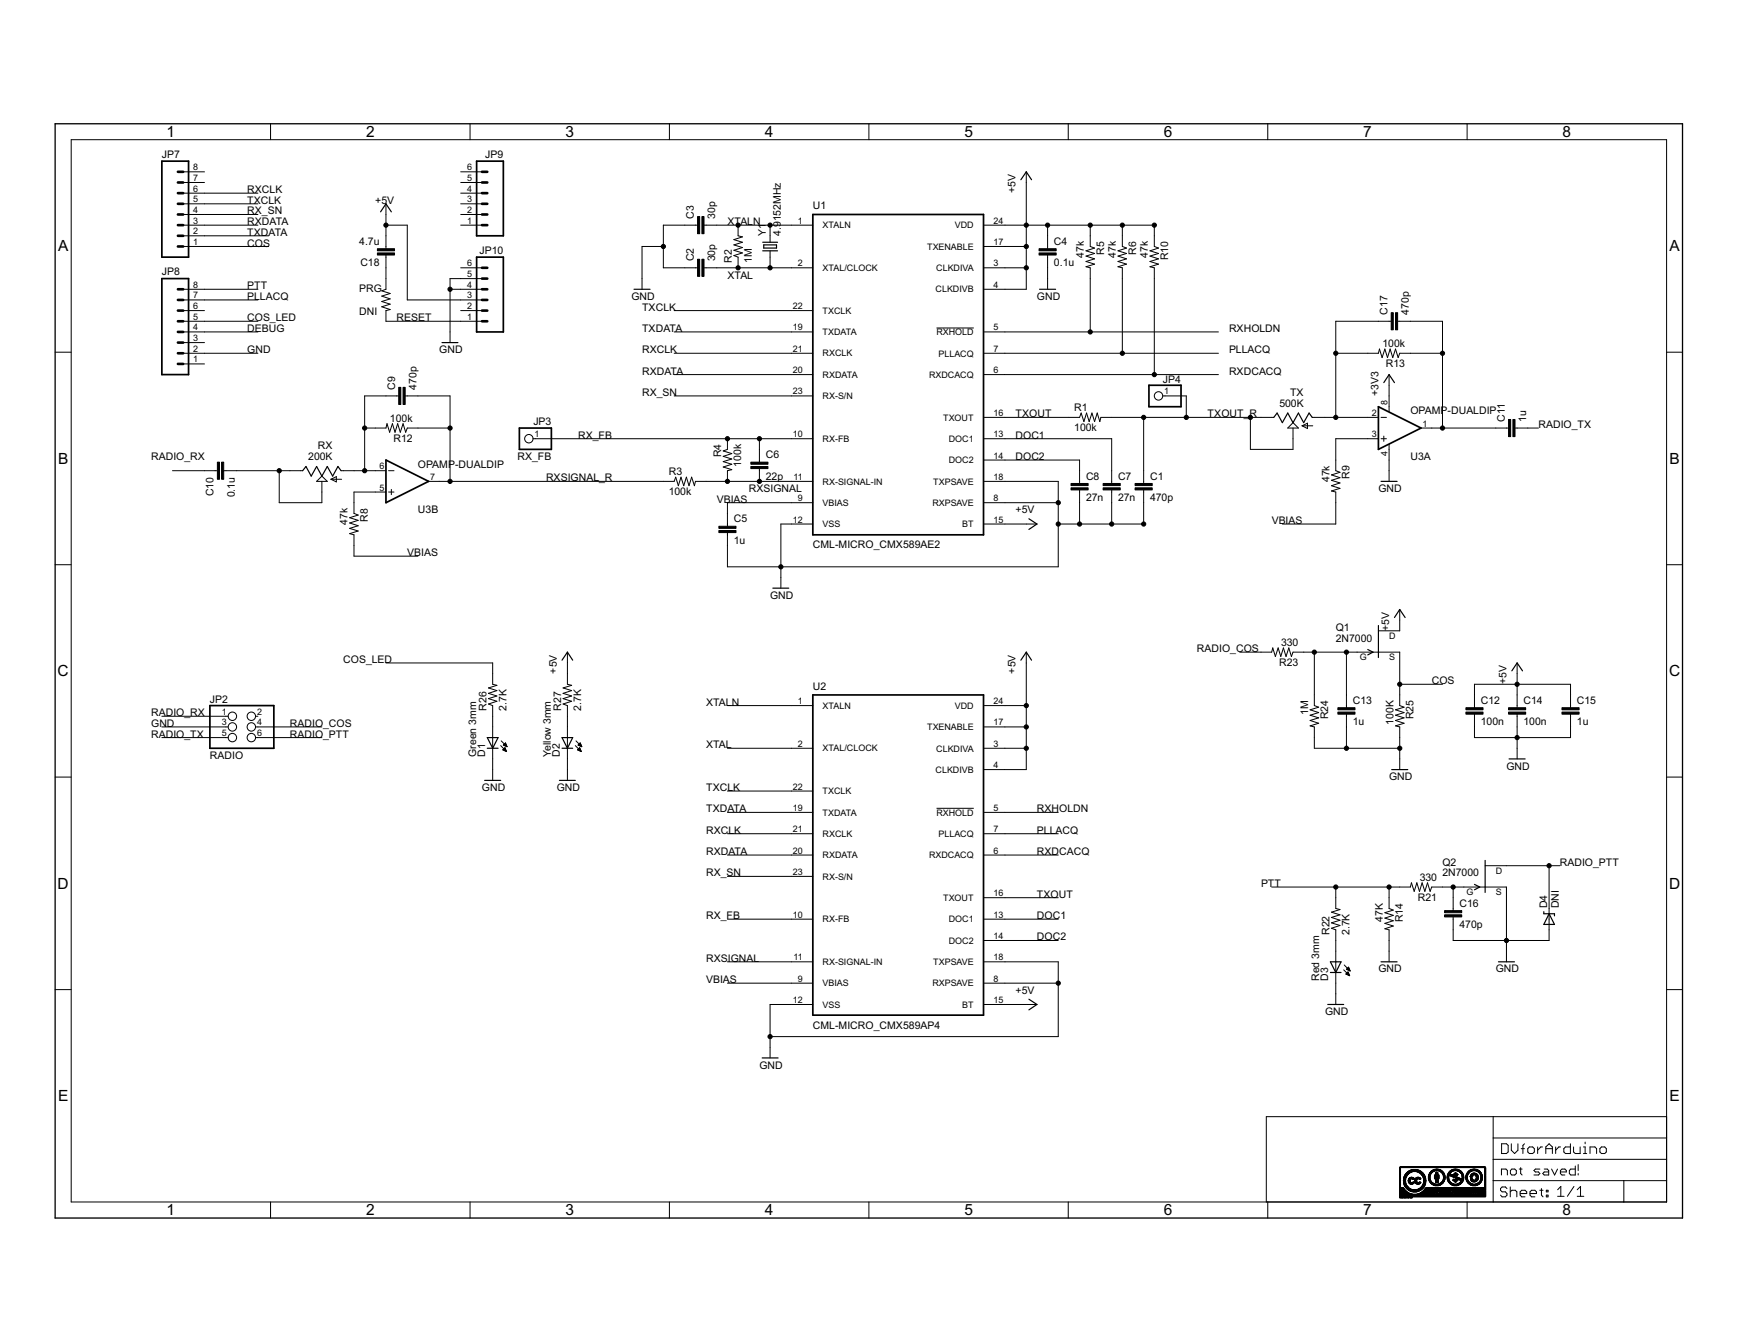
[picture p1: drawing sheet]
<svg xmlns="http://www.w3.org/2000/svg" width="279mm" height="216mm" viewBox="0 0 279 216" stroke-linecap="round" stroke-linejoin="round" font-family="sans-serif">
<defs><g id="words">
<g font-size="2.8">
<text x="26.8" y="22">1</text>
<text x="58.9" y="22">2</text>
<text x="91" y="22">3</text>
<text x="123" y="22">4</text>
<text x="155.1" y="22">5</text>
<text x="187.2" y="22">6</text>
<text x="219.3" y="22">7</text>
<text x="251.4" y="22">8</text>
<text x="9.3" y="40.4">A</text>
<text x="268.5" y="40.4">A</text>
<text x="9.3" y="74.6">B</text>
<text x="268.5" y="74.6">B</text>
<text x="9.3" y="108.7">C</text>
<text x="268.5" y="108.7">C</text>
<text x="9.3" y="142.9">D</text>
<text x="268.5" y="142.9">D</text>
<text x="9.3" y="177">E</text>
<text x="268.5" y="177">E</text>
<text x="26.8" y="195.4">1</text>
<text x="58.9" y="195.4">2</text>
<text x="91" y="195.4">3</text>
<text x="123" y="195.4">4</text>
<text x="155.1" y="195.4">5</text>
<text x="187.2" y="195.4">6</text>
<text x="219.3" y="195.4">7</text>
<text x="251.4" y="195.4">8</text>
</g>
<g font-size="1.9">
<text x="26" y="25.4">JP7</text>
<text x="78.1" y="25.4">JP9</text>
<text x="39.8" y="32.8">TXCLK</text>
<text x="39.8" y="31">RXCLK</text>
<text x="39.8" y="34.5">RX_SN</text>
<text x="60.4" y="32.8">+5V</text>
<text x="111.6" y="35.2" transform="rotate(-90 111.6 35.2)">C3</text>
<text x="115" y="35.2" transform="rotate(-90 115 35.2)">30p</text>
<text x="130.7" y="33.6">U1</text>
<text x="163.4" y="31" transform="rotate(-90 163.4 31)">+5V</text>
<text x="39.8" y="36.2">RXDATA</text>
<text x="39.8" y="37.9">TXDATA</text>
<text x="39.8" y="39.6">COS</text>
<text x="57.8" y="39.4">4.7u</text>
<text x="77.1" y="40.8">JP10</text>
<text x="117" y="36.2">XTALN</text>
<text x="123.2" y="37.9" transform="rotate(-90 123.2 37.9)">Y1</text>
<text x="125.6" y="37.9" transform="rotate(-90 125.6 37.9)">4.9152MHz</text>
<text x="169.5" y="39.4">C4</text>
<text x="174.3" y="41.5" transform="rotate(-90 174.3 41.5)">47k</text>
<text x="177.6" y="40.9" transform="rotate(-90 177.6 40.9)">R5</text>
<text x="179.5" y="41.5" transform="rotate(-90 179.5 41.5)">47k</text>
<text x="182.7" y="40.9" transform="rotate(-90 182.7 40.9)">R6</text>
<text x="184.6" y="41.5" transform="rotate(-90 184.6 41.5)">47k</text>
<text x="187.9" y="41.9" transform="rotate(-90 187.9 41.9)">R10</text>
<text x="26" y="44.3">JP8</text>
<text x="39.8" y="46.5">PTT</text>
<text x="57.8" y="47">PRG</text>
<text x="58" y="42.8">C18</text>
<text x="111.6" y="42" transform="rotate(-90 111.6 42)">C2</text>
<text x="115" y="42" transform="rotate(-90 115 42)">30p</text>
<text x="117" y="44.8">XTAL</text>
<text x="117.7" y="42.2" transform="rotate(-90 117.7 42.2)">R2</text>
<text x="121" y="42.2" transform="rotate(-90 121 42.2)">1M</text>
<text x="169.5" y="42.8">0.1u</text>
<text x="39.8" y="48.2">PLLACQ</text>
<text x="39.8" y="51.6">COS_LED</text>
<text x="39.8" y="53.4">DEBUG</text>
<text x="57.8" y="50.6">DNI</text>
<text x="63.8" y="51.6">RESET</text>
<text x="101.6" y="48.2">GND</text>
<text x="103.3" y="49.9">TXCLK</text>
<text x="103.3" y="53.4">TXDATA</text>
<text x="166.8" y="48.2">GND</text>
<text x="197.7" y="53.4">RXHOLDN</text>
<text x="223.2" y="50.6" transform="rotate(-90 223.2 50.6)">C17</text>
<text x="226.6" y="50.6" transform="rotate(-90 226.6 50.6)">470p</text>
<text x="39.8" y="56.8">GND</text>
<text x="70.7" y="56.8">GND</text>
<text x="103.3" y="56.8">RXCLK</text>
<text x="197.7" y="56.8">PLLACQ</text>
<text x="222.4" y="55.8">100k</text>
<text x="222.9" y="59">R13</text>
<text x="63.5" y="62.6" transform="rotate(-90 63.5 62.6)">C9</text>
<text x="67" y="62.6" transform="rotate(-90 67 62.6)">470p</text>
<text x="103.3" y="60.2">RXDATA</text>
<text x="103.3" y="63.7">RX_SN</text>
<text x="187.1" y="61.5">JP4</text>
<text x="197.7" y="60.2">RXDCACQ</text>
<text x="205.8" y="65.4">500K</text>
<text x="207.5" y="63.7">TX</text>
<text x="221.7" y="63.7" transform="rotate(-90 221.7 63.7)">+3V3</text>
<text x="62.7" y="67.8">100k</text>
<text x="63.3" y="71">R12</text>
<text x="85.8" y="68.4">JP3</text>
<text x="93" y="70.5">RX_FB</text>
<text x="163.4" y="70.5">DOC1</text>
<text x="163.4" y="67.1">TXOUT</text>
<text x="172.8" y="69.3">100k</text>
<text x="172.8" y="66.1">R1</text>
<text x="194.3" y="67.1">TXOUT_R</text>
<text x="226.9" y="66.6">OPAMP-DUALDIP</text>
<text x="242.1" y="67.8" transform="rotate(-90 242.1 67.8)">C11</text>
<text x="245.5" y="67.8" transform="rotate(-90 245.5 67.8)">1u</text>
<text x="247.5" y="68.8">RADIO_TX</text>
<text x="24.3" y="74">RADIO_RX</text>
<text x="49.6" y="74">200K</text>
<text x="51.1" y="72.2">RX</text>
<text x="67.2" y="75.2">OPAMP-DUALDIP</text>
<text x="83.2" y="74">RX_FB</text>
<text x="87.8" y="77.4">RXSIGNAL_R</text>
<text x="107.6" y="76.4">R3</text>
<text x="116" y="73.5" transform="rotate(-90 116 73.5)">R4</text>
<text x="119.2" y="75" transform="rotate(-90 119.2 75)">100k</text>
<text x="123.2" y="77.1">22p</text>
<text x="123.2" y="73.7">C6</text>
<text x="163.4" y="74">DOC2</text>
<text x="174.7" y="77.1">C8</text>
<text x="179.8" y="77.1">C7</text>
<text x="185" y="77.1">C1</text>
<text x="213.8" y="77.5" transform="rotate(-90 213.8 77.5)">47k</text>
<text x="217.1" y="77" transform="rotate(-90 217.1 77)">R9</text>
<text x="226.9" y="73.9">U3A</text>
<text x="34.4" y="79.8" transform="rotate(-90 34.4 79.8)">C10</text>
<text x="37.8" y="80" transform="rotate(-90 37.8 80)">0.1u</text>
<text x="59.2" y="83.8" transform="rotate(-90 59.2 83.8)">R8</text>
<text x="67.2" y="82.5">U3B</text>
<text x="107.6" y="79.6">100k</text>
<text x="115.3" y="80.8">VBIAS</text>
<text x="118" y="84">C5</text>
<text x="120.4" y="79.1">RXSIGNAL</text>
<text x="163.4" y="82.5">+5V</text>
<text x="174.7" y="80.6">27n</text>
<text x="179.8" y="80.6">27n</text>
<text x="185" y="80.6">470p</text>
<text x="221.7" y="79.1">GND</text>
<text x="55.9" y="84.4" transform="rotate(-90 55.9 84.4)">47k</text>
<text x="65.5" y="89.4">VBIAS</text>
<text x="118" y="87.4">1u</text>
<text x="130.7" y="88.1">CML-MICRO_CMX589AE2</text>
<text x="204.6" y="84.3">VBIAS</text>
<text x="123.9" y="96.3">GND</text>
<text x="214.9" y="101.5">Q1</text>
<text x="223.4" y="101.4" transform="rotate(-90 223.4 101.4)">+5V</text>
<text x="55.2" y="106.6">COS_LED</text>
<text x="192.5" y="104.8">RADIO_COS</text>
<text x="205.8" y="107.1">R23</text>
<text x="206.1" y="103.8">330</text>
<text x="214.9" y="103.1">2N7000</text>
<text x="33.8" y="113">JP2</text>
<text x="89.5" y="108.3" transform="rotate(-90 89.5 108.3)">+5V</text>
<text x="113.6" y="113.4">XTALN</text>
<text x="130.7" y="110.9">U2</text>
<text x="163.4" y="108.3" transform="rotate(-90 163.4 108.3)">+5V</text>
<text x="217.6" y="113.2">C13</text>
<text x="230.3" y="110">COS</text>
<text x="238.2" y="113.2">C12</text>
<text x="242.3" y="110" transform="rotate(-90 242.3 110)">+5V</text>
<text x="245.1" y="113.2">C14</text>
<text x="253.6" y="113.2">C15</text>
<text x="24.3" y="116.9">GND</text>
<text x="24.3" y="115.1">RADIO_RX</text>
<text x="24.3" y="118.6">RADIO_TX</text>
<text x="46.6" y="118.6">RADIO_PTT</text>
<text x="46.6" y="116.9">RADIO_COS</text>
<text x="78.2" y="114.3" transform="rotate(-90 78.2 114.3)">R26</text>
<text x="81.5" y="114.3" transform="rotate(-90 81.5 114.3)">2.7K</text>
<text x="90.3" y="114.3" transform="rotate(-90 90.3 114.3)">R27</text>
<text x="93.5" y="114.3" transform="rotate(-90 93.5 114.3)">2.7K</text>
<text x="210.4" y="114.9" transform="rotate(-90 210.4 114.9)">1M</text>
<text x="213.6" y="115.7" transform="rotate(-90 213.6 115.7)">R24</text>
<text x="217.6" y="116.6">1u</text>
<text x="224.1" y="116.5" transform="rotate(-90 224.1 116.5)">100K</text>
<text x="227.4" y="115.7" transform="rotate(-90 227.4 115.7)">R25</text>
<text x="238.2" y="116.6">100n</text>
<text x="245.1" y="116.6">100n</text>
<text x="253.6" y="116.6">1u</text>
<text x="33.8" y="122">RADIO</text>
<text x="76.6" y="121.7" transform="rotate(-90 76.6 121.7)">Green 3mm</text>
<text x="78.1" y="121.7" transform="rotate(-90 78.1 121.7)">D1</text>
<text x="88.6" y="121.7" transform="rotate(-90 88.6 121.7)">Yellow 3mm</text>
<text x="90.1" y="121.7" transform="rotate(-90 90.1 121.7)">D2</text>
<text x="113.6" y="120.3">XTAL</text>
<text x="223.4" y="125.4">GND</text>
<text x="242.3" y="123.7">GND</text>
<text x="77.5" y="127.2">GND</text>
<text x="89.5" y="127.2">GND</text>
<text x="113.6" y="127.2">TXCLK</text>
<text x="113.6" y="130.6">TXDATA</text>
<text x="166.8" y="130.6">RXHOLDN</text>
<text x="113.6" y="134">RXCLK</text>
<text x="113.6" y="137.5">RXDATA</text>
<text x="166.8" y="134">PLLACQ</text>
<text x="166.8" y="137.5">RXDCACQ</text>
<text x="113.6" y="140.9">RX_SN</text>
<text x="202.8" y="142.6">PTT</text>
<text x="228.4" y="141.6">330</text>
<text x="232" y="140.9">2N7000</text>
<text x="232" y="139.3">Q2</text>
<text x="250.9" y="139.2">RADIO_PTT</text>
<text x="113.6" y="147.8">RX_FB</text>
<text x="166.8" y="147.8">DOC1</text>
<text x="166.8" y="144.3">TXOUT</text>
<text x="222.4" y="148.2" transform="rotate(-90 222.4 148.2)">47K</text>
<text x="225.7" y="148.3" transform="rotate(-90 225.7 148.3)">R14</text>
<text x="228.1" y="144.8">R21</text>
<text x="234.8" y="149.2">470p</text>
<text x="234.8" y="145.8">C16</text>
<text x="248.9" y="146" transform="rotate(-90 248.9 146)">D4</text>
<text x="250.7" y="146" transform="rotate(-90 250.7 146)">DNI</text>
<text x="113.6" y="154.6">RXSIGNAL</text>
<text x="166.8" y="151.2">DOC2</text>
<text x="213.8" y="150.3" transform="rotate(-90 213.8 150.3)">R22</text>
<text x="217.1" y="150.3" transform="rotate(-90 217.1 150.3)">2.7K</text>
<text x="113.6" y="158.1">VBIAS</text>
<text x="163.4" y="159.8">+5V</text>
<text x="212.2" y="157.7" transform="rotate(-90 212.2 157.7)">Red 3mm</text>
<text x="213.7" y="157.7" transform="rotate(-90 213.7 157.7)">D3</text>
<text x="221.7" y="156.3">GND</text>
<text x="240.6" y="156.3">GND</text>
<text x="130.7" y="165.3">CML-MICRO_CMX589AP4</text>
<text x="213.1" y="163.2">GND</text>
<text x="122.2" y="171.8">GND</text>
</g>
<g font-size="1.6">
<text x="31" y="29.1">7</text>
<text x="31" y="27.4">8</text>
<text x="75.1" y="29.1">5</text>
<text x="75.1" y="27.4">6</text>
<text x="31" y="36">3</text>
<text x="31" y="34.2">4</text>
<text x="31" y="32.5">5</text>
<text x="31" y="30.8">6</text>
<text x="75.1" y="36">1</text>
<text x="75.1" y="34.2">2</text>
<text x="75.1" y="32.5">3</text>
<text x="75.1" y="30.8">4</text>
<text x="128.4" y="36">1</text>
<text x="159.8" y="36">24</text>
<text x="31" y="39.4">1</text>
<text x="31" y="37.7">2</text>
<text x="132.3" y="36.7">XTALN</text>
<text x="149.1" y="40.2">TXENABLE</text>
<text x="153.6" y="36.7">VDD</text>
<text x="159.8" y="39.4">17</text>
<text x="31" y="48">7</text>
<text x="31" y="46.3">8</text>
<text x="75.1" y="48">3</text>
<text x="75.1" y="46.3">4</text>
<text x="75.1" y="44.5">5</text>
<text x="75.1" y="42.8">6</text>
<text x="128.4" y="42.8">2</text>
<text x="132.3" y="43.6">XTAL/CLOCK</text>
<text x="150.5" y="47">CLKDIVB</text>
<text x="150.6" y="43.6">CLKDIVA</text>
<text x="159.8" y="42.8">3</text>
<text x="159.8" y="46.3">4</text>
<text x="31" y="53.1">4</text>
<text x="31" y="51.4">5</text>
<text x="31" y="49.7">6</text>
<text x="75.1" y="51.4">1</text>
<text x="75.1" y="49.7">2</text>
<text x="127.6" y="49.7">22</text>
<text x="127.6" y="53.1">19</text>
<text x="132.3" y="50.4">TXCLK</text>
<text x="132.3" y="53.9">TXDATA</text>
<text x="150.6" y="53.9">RXHOLD</text>
<text x="159.8" y="53.1">5</text>
<text x="31" y="58.3">1</text>
<text x="31" y="56.6">2</text>
<text x="31" y="54.8">3</text>
<text x="127.6" y="56.6">21</text>
<text x="127.6" y="60">20</text>
<text x="132.3" y="57.3">RXCLK</text>
<text x="151" y="57.3">PLLACQ</text>
<text x="159.8" y="56.6">7</text>
<text x="159.8" y="60">6</text>
<text x="127.6" y="63.4">23</text>
<text x="132.3" y="64.2">RX-S/N</text>
<text x="132.3" y="60.7">RXDATA</text>
<text x="149.5" y="60.7">RXDCACQ</text>
<text x="187.3" y="63.4">1</text>
<text x="223.2" y="65.1" transform="rotate(-90 223.2 65.1)">8</text>
<text x="86" y="70.3">1</text>
<text x="127.6" y="70.3">10</text>
<text x="132.3" y="71">RX-FB</text>
<text x="151.7" y="67.6">TXOUT</text>
<text x="152.6" y="71">DOC1</text>
<text x="159.8" y="70.3">13</text>
<text x="159.8" y="66.9">16</text>
<text x="220.7" y="70.3">3</text>
<text x="220.7" y="66.9">2</text>
<text x="228.8" y="68.6">1</text>
<text x="61" y="75.4">6</text>
<text x="69.2" y="77.1">7</text>
<text x="127.7" y="77.1">11</text>
<text x="132.3" y="77.9">RX-SIGNAL-IN</text>
<text x="150.1" y="77.9">TXPSAVE</text>
<text x="152.6" y="74.5">DOC2</text>
<text x="159.8" y="73.7">14</text>
<text x="159.8" y="77.1">18</text>
<text x="223.2" y="73.3" transform="rotate(-90 223.2 73.3)">4</text>
<text x="61" y="78.9">5</text>
<text x="128.4" y="80.6">9</text>
<text x="132.3" y="81.3">VBIAS</text>
<text x="150" y="81.3">RXPSAVE</text>
<text x="159.8" y="80.6">8</text>
<text x="127.6" y="84">12</text>
<text x="132.3" y="84.8">VSS</text>
<text x="154.8" y="84.8">BT</text>
<text x="159.8" y="84">15</text>
<text x="218.7" y="106.1">G</text>
<text x="223.4" y="102.7">D</text>
<text x="223.4" y="106.1">S</text>
<text x="128.4" y="113.2">1</text>
<text x="132.3" y="113.9">XTALN</text>
<text x="153.6" y="114">VDD</text>
<text x="159.8" y="113.2">24</text>
<text x="35.7" y="114.9">1</text>
<text x="35.7" y="116.6">3</text>
<text x="35.7" y="118.3">5</text>
<text x="41.3" y="114.9">2</text>
<text x="41.3" y="116.6">4</text>
<text x="41.3" y="118.3">6</text>
<text x="149.1" y="117.4">TXENABLE</text>
<text x="159.8" y="116.6">17</text>
<text x="128.4" y="120.1">2</text>
<text x="132.3" y="120.8">XTAL/CLOCK</text>
<text x="150.5" y="124.3">CLKDIVB</text>
<text x="150.6" y="120.8">CLKDIVA</text>
<text x="159.8" y="120.1">3</text>
<text x="159.8" y="123.5">4</text>
<text x="127.6" y="126.9">22</text>
<text x="127.6" y="130.4">19</text>
<text x="132.3" y="127.7">TXCLK</text>
<text x="132.3" y="131.1">TXDATA</text>
<text x="150.6" y="131.1">RXHOLD</text>
<text x="159.8" y="130.4">5</text>
<text x="127.6" y="133.8">21</text>
<text x="127.6" y="137.2">20</text>
<text x="132.3" y="134.5">RXCLK</text>
<text x="132.3" y="138">RXDATA</text>
<text x="149.5" y="138">RXDCACQ</text>
<text x="151" y="134.5">PLLACQ</text>
<text x="159.8" y="133.8">7</text>
<text x="159.8" y="137.2">6</text>
<text x="127.6" y="140.7">23</text>
<text x="132.3" y="141.4">RX-S/N</text>
<text x="235.9" y="143.9">G</text>
<text x="240.6" y="140.5">D</text>
<text x="240.6" y="143.9">S</text>
<text x="127.6" y="147.5">10</text>
<text x="132.3" y="148.3">RX-FB</text>
<text x="151.7" y="144.8">TXOUT</text>
<text x="152.6" y="148.3">DOC1</text>
<text x="159.8" y="147.5">13</text>
<text x="159.8" y="144.1">16</text>
<text x="127.7" y="154.4">11</text>
<text x="132.3" y="155.1">RX-SIGNAL-IN</text>
<text x="150.1" y="155.1">TXPSAVE</text>
<text x="152.6" y="151.7">DOC2</text>
<text x="159.8" y="150.9">14</text>
<text x="159.8" y="154.4">18</text>
<text x="127.6" y="161.2">12</text>
<text x="128.4" y="157.8">9</text>
<text x="132.3" y="158.6">VBIAS</text>
<text x="150" y="158.6">RXPSAVE</text>
<text x="159.8" y="161.2">15</text>
<text x="159.8" y="157.8">8</text>
<text x="132.3" y="162">VSS</text>
<text x="154.8" y="162">BT</text>
</g>
</g></defs>
<g fill="none" stroke="#000" stroke-width=".16">
<path d="M43.5 19.9v2.6M75.6 19.9v2.6M107.7 19.9v2.6M139.8 19.9v2.6M171.8 19.9v2.6M203.9 19.9v2.6M236 19.9v2.6M11.5 22.5h256.6v170.7h-256.6zM29.5 36.2h12M29.5 39.6h13.7M29.5 37.9h13.7M29.5 34.5h12"/>
<path d="M29.5 32.8h12M29.5 31.1h12M29.5 29.3h3.4M29.5 27.6h3.4M62.1 36.2h3.4v12h12M62.1 32.8v7.2M74.1 36.2h3.4M74.1 34.5h3.4M74.1 32.8h3.4M74.1 31.1h3.4M74.1 29.3h3.4M74.1 27.6h3.4"/>
<path d="M106.7 39.6h-3.4v6.9M112.2 36.2h-5.5v6.9h5.5M113.2 36.2h17.5M118.7 36.2v1.7l.7 .2-1.4 .4 1.4 .4-1.4 .5 1.4 .4-1.4 .4 1.4 .5-1.4 .4 .7 .2v1.8M123.9 36.2v2.7M158.2 36.2h27.5v3.4l.7 .3-1.4 .4 1.4 .4-1.4 .5 1.4 .4-1.4 .4 1.4 .5-1.4 .4 .7 .2v17.1M158.2 39.6h6.9M165.1 27.6v18.9h-6.9M168.5 36.2v3.8M175.4 36.2v3.4l.7 .3-1.4 .4 1.4 .4-1.4 .5 1.4 .4-1.4 .4 1.4 .5-1.4 .4 .7 .2v10.3M180.5 36.2v3.4l.7 .3-1.4 .4 1.4 .4-1.4 .5 1.4 .4-1.4 .4 1.4 .5-1.4 .4 .7 .2v13.7M8.9 56.6h2.6"/>
<path d="M29.5 56.8h12M29.5 51.6h12M29.5 53.4h12M29.5 46.5h12M29.5 49.9h3.4M29.5 58.5h3.4M29.5 55.1h3.4M29.5 48.2h12M62.1 41v5.5l-.7 .3 1.4 .4-1.4 .4 1.4 .4-1.4 .5 1.4 .4-1.4 .4 1.4 .5-.7 .1v1.7h15.4M72.4 46.5h5.1M74.1 43.1h3.4M74.1 49.9h3.4"/>
<path d="M77.5 44.8h-5.1v10.3M108.4 56.8h22.3M108.4 53.4h22.3M108.4 49.9h22.3M113.2 43.1h17.5M123.9 40.3v2.8M150.6 52.7h6M158.2 43.1h6.9M158.2 56.8h37.8M158.2 53.4h37.8M168.5 41v5.5M214.9 56.8h6.8l.2-.7 .4 1.4 .5-1.4 .4 1.4 .4-1.4 .4 1.4 .5-1.4 .4 1.4 .2-.7h6.9"/>
<path d="M223.8 51.6h-8.9v15.5M224.8 51.6h7.2v17.2M268.1 56.6h2.5M27.7 75.7h7.3M36 75.7h12.7M44.9 75.7v5.1h6.9v-3.4M51.8 76.5l.8 .9h-1.7zM53.2 77h1.7M53.2 77l.9-.4v.9zM54.9 75.7h7.2M58.7 68.8h3.4l.2-.7 .4 1.4 .4-1.4 .4 1.4 .5-1.4 .4 1.4 .4-1.4 .5 1.4 .2-.7h6.9M62.1 79.1h-5.2v3.4l.7 .3-1.4 .4 1.4 .5-1.4 .4 1.4 .4-1.4 .4 1.4 .5-1.4 .4 .7 .2v3.4h10.3"/>
<path d="M62.5 75.7h.9M62.5 79.1h.9M62.9 78.7v.8M64.1 63.6h-5.4v12.1M65.2 63.6h7.2v13.8M68.9 77.4h39.5l.3-.7 .4 1.4 .4-1.4 .5 1.4 .4-1.4 .4 1.4 .5-1.4 .4 1.4 .2-.7h18.8M85.7 70.5h45M108.4 63.6h22.3M108.4 60.2h22.3M117 70.5v1.7l-.7 .3 1.4 .4-1.4 .5 1.4 .4-1.4 .4 1.4 .4-1.4 .5 1.4 .4-.7 .2v1.7M122.2 70.5v3.8M122.2 75.3v2.1"/>
<path d="M158.2 67.1h15.5l.2-.7 .4 1.4 .5-1.4 .4 1.4 .4-1.4 .5 1.4 .4-1.4 .4 1.4 .2-.7h27.8M158.2 77.4h12v13.7h-53.2v-5.5M158.2 70.5h20.6v7.2M158.2 74h15.5v3.7M158.2 60.2h37.8M173.7 78.8v5.4M178.8 78.8v5.4M184 67.1v10.6M184 78.8v5.4h-13.8M187 63.6h3.8v3.5M201.1 67.1v5.1h6.9v-3.4M208 67.9l.9 .9h-1.8z"/>
<path d="M209.4 68.5h1.8M209.4 68.5l.9-.5v.9zM211.1 67.1h10.6M221.7 70.5h-6.8v5.2l.6 .2-1.3 .4 1.3 .5-1.3 .4 1.3 .4-1.3 .5 1.3 .4-1.3 .4 .7 .2v5.1h-8.6M222.1 67.1h.9M222.1 70.5h.9M222.6 70.1v.9M223.4 60.2v6M223.4 71.4v6M228.6 68.8h14.1M243.7 68.8h3.8M8.9 90.8h2.6"/>
<path d="M130.7 80.8h-13.7v3.8M130.7 84.2h-5.1v10.4M158.2 84.2h8.6M158.2 80.8h12M225.1 98v3.4h-3.4M268.1 90.8h2.5M26 115.1h10.7M26 116.9h10.7M26 118.6h10.7M41.1 115.1h.4M41.1 116.9h10.7M41.1 118.6h10.7"/>
<path d="M62.1 106.6h17.1v3.4l.7 .2-1.3 .4 1.3 .4-1.3 .5 1.3 .4-1.3 .4 1.3 .4-1.3 .5 .6 .2v12.1M80.5 119.9l1 .9M80.6 119.1l1 .9M81 119.7h.4M81 119.8h.5M81.1 119.7h.3M81.2 119.6h.2M81.2 119.9h.3M81.2 119.5h.1M81.3 119.4l.3 .6M81.3 119.4l-.3 .4 .6 .2M81.3 119.4h.1"/>
<path d="M81.4 120h.1M91.3 104.8v5.2l.6 .2-1.3 .4 1.3 .4-1.3 .5 1.3 .4-1.3 .4 1.3 .4-1.3 .5 .7 .2v12.1M92.5 119.9l1 .9M92.6 119.1l1 .9M93 119.7h.5M93 119.8h.5M93.1 119.7h.3M93.2 119.6h.2M93.2 119.9h.3M93.2 119.5h.2M93.3 119.4h.1M93.3 119.4l.3 .6"/>
<path d="M93.3 119.4l-.3 .4 .6 .2M93.4 120h.1M117 113.4h13.7M158.2 116.9h6.9M158.2 113.4h6.9M165.1 104.8v18.9h-6.9M199.4 104.8h5.2l.1-.6 .4 1.3 .5-1.3 .4 1.3 .4-1.3 .5 1.3 .4-1.3 .4 1.3 .3-.7h17.1v8.6l.7 .3-1.3 .4 1.3 .5-1.3 .4 1.3 .4-1.3 .4 1.3 .5-1.3 .4 .6 .2v6.8M211.4 104.8v8.6l.7 .3-1.4 .4 1.4 .5-1.4 .4 1.4 .4-1.4 .4 1.4 .5-1.4 .4 .7 .2v3.4h13.7M216.6 104.8v9M216.6 114.8v5.5M225.1 110h6.9M237.2 113.8v-3.8h15.4v3.8"/>
<path d="M237.2 114.8v3.8h15.4v-3.8M244 106.6v7.2M244 114.8v7.2M8.9 124.9h2.6M80.9 120.5l.3-.3 .3 .6zM80.9 120.5h.4M81 120.6h.4M81 120.5h.3M81 120.4h.3M81.1 120.7h.3M81.1 120.3h.2M81.2 120.2h.1"/>
<path d="M81.3 120.7h.1M81.5 120.8h.1M81.5 120h.1M92.9 120.5l.3-.3 .3 .6zM92.9 120.5h.5M93 120.6h.4M93 120.5h.3M93.1 120.4h.2M93.1 120.3h.2M93.2 120.7h.2M93.2 120.2h.1M93.3 120.7h.2"/>
<path d="M93.5 120.8h.1M93.5 120h.1M117 130.6h13.7M117 120.3h13.7M117 134h13.7M117 137.5h13.7M117 127.2h13.7M150.6 129.9h6M158.2 130.6h12M158.2 120.3h6.9M158.2 134h12M158.2 137.5h12"/>
<path d="M238.9 139.2h12M249.2 139.2v12h-15.5v-3.8M268.1 124.9h2.5M8.9 159.1h2.6M117 147.8h13.7M117 140.9h13.7M117 154.6h13.7M117 158.1h13.7M158.2 147.8h12M158.2 151.2h12M158.2 154.6h12v12h-46.3M158.2 158.1h12"/>
<path d="M158.2 144.3h12M204.6 142.6h22.3l.1-.7 .5 1.4 .4-1.4 .4 1.4 .4-1.4 .5 1.4 .4-1.4 .4 1.4 .3-.7h12v12M214.9 142.6v3.4l.6 .2-1.3 .4 1.3 .5-1.3 .4 1.3 .4-1.3 .5 1.3 .4-1.3 .4 .7 .3v12M216.1 155.9l1 .9M216.2 155.1l1 1M216.5 156.6l.6 .2M216.5 156.6h.5M216.6 156.6h.4M216.6 156.5h.3M216.6 155.8h.4M216.6 155.9h.5M216.7 156.4h.2"/>
<path d="M216.7 155.7h.3M216.7 155.6h.3M216.7 156.7h.3M216.8 155.9h.3M216.8 156.3h.1M216.8 155.6h.2M216.8 156.3l.3 .5M216.8 156.3l-.3 .3M216.9 155.5h.1M216.9 155.5l.3 .6M216.9 155.5l-.3 .3 .6 .3M216.9 156.8h.1"/>
<path d="M217 156h.1M217.1 156.8h.1M217.1 156.1h.1M223.4 142.6v3.4l.7 .3-1.3 .4 1.3 .5-1.3 .4 1.3 .4-1.3 .4 1.3 .5-1.3 .4 .6 .2v5.1M233.7 142.6v3.8M268.1 159.1h2.5M130.7 161.5h-6.8v8.6M158.2 161.5h8.6M240.2 179.5v13.7M268.1 179.5h-64.4v13.7M43.5 193.2v2.6M75.6 193.2v2.6"/>
<path d="M107.7 193.2v2.6M139.8 193.2v2.6M171.8 193.2v2.6M203.9 193.2v2.6M225.1 192.5l.1 .1M225.2 192.5h.1M225.2 192.5v.1M225.2 192.5h-.1M225.3 192.5v.1M225.3 192.5h.1M225.4 192.5h.1M225.4 192.6h.1"/>
<path d="M225.4 192.5v.1M225.5 192.6h.1M225.6 192.5v.1M225.7 192.5h-.1M225.7 192.5v.1M225.8 192.5v.1l.5-.1M225.8 192.5v.1M225.9 192.5v.1M225.9 192.5h.1M226 192.5l-.4 .1M226.1 192.5h.1M226.1 192.5v.1"/>
<path d="M226.3 192.5v.1M226.3 192.5h.1M226.4 192.5h.1M226.5 192.5v.1M226.5 192.6h.1M226.6 192.6h-.1M226.6 192.5v.1M226.7 192.5v.1M226.7 192.6h.1M226.8 192.6h.2M226.8 192.5l.1 .1M226.9 192.5l-.3 .1"/>
<path d="M226.9 192.5v.1M226.9 192.5h.1M227 192.6h.1M227 192.5v.1M227.1 192.5v.1M227.1 192.6h.1M236 193.2v2.6M240.2 189.8h27.9M240.2 186.4h27.9M240.2 182.9h27.9M241.5 188.9v-1h.7l.3 .3v.7M241.5 183.9h.8l.3 .2v1.1l-.3 .2h-.8z"/>
<path d="M242.4 191.1l-.3-.3h-.5l-.2 .3v.2l.2 .3h.5l.3 .3v.2l-.3 .3h-.5l-.2-.3M242.9 190.8v1.6M242.9 191.6l.3-.3h.5l.3 .3v.8M243.1 183.9v1l.5 .5 .6-.5v-1M243.2 187.9h.4l.3 .3v.5l-.3 .2h-.4l-.2-.2v-.5zM244.4 187.9h.4M244.5 191.9h1.1v-.3l-.3-.3h-.5l-.3 .3v.5l.3 .3h.5M244.6 187.7v1l.2 .2M244.7 184.7h.5M245.2 183.9l-.2 .2v1.3M246 184.4h.5l.3 .3v.5l-.3 .2h-.5l-.3-.2v-.5zM246.1 191.9h1v-.3l-.2-.3h-.5l-.3 .3v.5l.3 .3h.5"/>
<path d="M247.3 184.4v1M247.7 191.3h.5M247.7 187.9h-.7l-.3 .3 .3 .2h.5l.2 .3-.2 .2h-.8M247.9 191.1v1l.3 .3M248.1 184.4h-.3l-.5 .5M248.4 187.9h.5l.2 .3v.7h-.7l-.2-.2 .2-.3h.7M248.6 184.7h1.1M248.6 185.4v-1l.6-.5 .5 .5v1M248.7 191.3h.3v.3h-.3zM248.7 192.1h.3v.3h-.3zM249.6 187.9l.5 1 .4-1M250.2 184.4v1"/>
<path d="M250.5 191.3l.6-.6v1.6M250.5 192.3h1.1M251 188.4h.9v-.2l-.2-.3h-.5l-.2 .3v.5l.2 .2h.5M251 184.4h-.3l-.5 .5M252.6 183.9v1.5h-.8l-.3-.2v-.5l.3-.3h.8M253.1 184.4v.8l.3 .2h.8v-1M253.2 190.7l-1.1 1.6M253.4 187.5v1.4h-.7l-.3-.2v-.5l.3-.3h.7M253.7 192.3h1.1M253.7 191.3l.5-.6v1.6M253.9 187.2v1M253.9 188.7v.2"/>
<path d="M254.7 185.4h.5M254.7 184.4h.3v1M255 183.6v.3M255.8 185.4v-1h.7l.3 .3v.7M257.6 184.4h.5l.3 .3v.5l-.3 .2h-.5l-.3-.2v-.5zM261.2 189.8v3.4"/>
<circle cx="85.1" cy="70.5" r=".68"/>
<circle cx="186.4" cy="63.6" r=".68"/>
<circle cx="37.4" cy="118.6" r=".68"/>
<circle cx="37.4" cy="116.9" r=".68"/>
<circle cx="37.4" cy="115.1" r=".68"/>
<circle cx="40.4" cy="118.6" r=".68"/>
<circle cx="40.4" cy="116.9" r=".68"/>
<circle cx="40.4" cy="115.1" r=".68"/>
</g>
<g fill="none" stroke="#000" stroke-width=".19">
<path d="M61.2 34.1l.9-1.3 .8 1.3M122.7 38.9h2.4M122.9 39.4h2v.5h-2zM164.2 28.9l.9-1.3 .8 1.3M71.1 55.1h2.6M102 46.5h2.6M122.7 40.3h2.4M167.2 46.5h2.6M48.7 75.7l.5-.7 .9 1.5 .8-1.5 .9 1.5 .8-1.5 .9 1.5 .9-1.5 .5 .7M204.9 67.1l.5-.7 .9 1.5 .8-1.5 .9 1.5 .9-1.5 .8 1.5 .9-1.5 .5 .7M222.1 77.4h2.6M222.6 61.5l.8-1.3 .9 1.3"/>
<path d="M124.3 94.6h2.6M165.5 83.4l1.3 .8-1.3 .9M224.3 99.3l.8-1.3 .9 1.3M78.4 118.6h1.7l-.9 1.7zM90.4 118.6h1.7l-.8 1.7zM90.4 106.1l.9-1.3 .8 1.3M164.2 106.1l.9-1.3 .8 1.3M220 104.4l.9 .4-.9 .5M221.7 100.6v5.1M243.2 107.8l.8-1.2 .9 1.2M78 125.5h2.5M78.4 120.3h1.7"/>
<path d="M90 125.5h2.5M90.4 120.3h1.7M223.9 123.7h2.5M238.9 138.3v5.2M242.7 122h2.6M214 154.6h1.7l-.8 1.7zM214 156.3h1.7M222.1 154.6h2.6M237.2 142.2l.8 .4-.8 .4M241 154.6h2.6M248.3 146.6v.3h1.7v.3M249.2 146.9l.8 1.7h-1.7z"/>
<path d="M122.6 170.1h2.6M165.5 160.6l1.3 .9-1.3 .8M213.6 161.5h2.5"/>
</g>
<g fill="#000" stroke="#000" stroke-width=".16">
<path d="M60.7 40h2.8v.3h-2.8zM112.2 34.8h.3v2.8h-.3zM112.9 34.8h.3v2.8h-.3zM167.1 40h2.8v.3h-2.8zM60.7 40.7h2.8v.3h-2.8zM112.2 41.7h.3v2.7h-.3zM112.9 41.7h.3v2.7h-.3zM167.1 40.7h2.8v.3h-2.8zM223.8 50.3h.3v2.7h-.3zM224.5 50.3h.3v2.7h-.3zM35 74.3h.3v2.7h-.3zM35.6 74.3h.4v2.7h-.4z"/>
<path d="M64.1 62.3h.4v2.7h-.4zM64.8 62.3h.4v2.7h-.4zM120.8 74.3h2.7v.3h-2.7zM120.8 75h2.7v.3h-2.7zM172.3 77.7h2.7v.4h-2.7zM172.3 78.4h2.7v.4h-2.7zM177.4 77.7h2.8v.4h-2.8zM177.4 78.4h2.8v.4h-2.8zM182.6 77.7h2.7v.4h-2.7zM182.6 78.4h2.7v.4h-2.7zM242.7 67.4h.3v2.8h-.3zM243.4 67.4h.3v2.8h-.3z"/>
<path d="M115.6 84.6h2.8v.3h-2.8zM115.6 85.3h2.8v.3h-2.8zM215.2 113.8h2.8v.3h-2.8zM215.2 114.5h2.8v.3h-2.8zM235.8 113.8h2.7v.3h-2.7zM235.8 114.5h2.7v.3h-2.7zM242.7 113.8h2.7v.3h-2.7zM242.7 114.5h2.7v.3h-2.7zM251.2 113.8h2.8v.3h-2.8zM251.2 114.5h2.8v.3h-2.8zM232.4 146.4h2.7v.3h-2.7zM232.4 147.1h2.7v.3h-2.7z"/>
<path d="M225.1 192.4h13.9zM225.1 192.3l13.9 .1zM225.1 192.3h13.9zM225.1 192.2l13.9 .1zM225.1 192.2h13.9zM225.1 192.1l13.9 .1zM225.1 192.1h9.3zM225.1 191.9l2.1 .1zM225.1 191.9l1.9 .1zM225.1 191.9h1.7zM225.1 191.8h1.6zM225.1 191.7l1.5 .1z"/>
<path d="M225.1 191.7h1.4zM225.1 191.6l1.3 .1zM225.1 191.6h1.2zM225.1 191.5l1.2 .1zM225.1 191.5h1.1zM225.1 191.4h1zM225.1 191.3l1 .1zM225.1 191.3h.9zM225.1 191.2h.8zM225.1 191.1l.8 .1zM225.1 191.1h.7zM225.1 187.7h.2z"/>
<path d="M225.1 192l5.3 .1zM225.1 192h5.3zM225.1 191.9h1.8zM225.1 191.8l1.6 .1zM225.1 191.6h1.3zM225.1 191.4l1.1 .1zM225.1 191.2l.9 .1zM225.1 191l.7 .1zM225.1 191h.7zM225.1 190.9l.7 .1zM225.1 190.9l.2 .1zM225.1 190.9h.2z"/>
<path d="M225.1 190.8l.2 .1zM225.1 190.8h.2zM225.1 190.7l.2 .1zM225.1 190.7h.2zM225.1 190.6l.2 .1zM225.1 190.6h.2zM225.1 190.5l.2 .1zM225.1 190.5h.2zM225.1 190.4l.2 .1zM225.1 190.4h.2zM225.1 190.3l.2 .1zM225.1 190.3h.2z"/>
<path d="M225.1 190.2l.2 .1zM225.1 190.2h.2zM225.1 190.1l.2 .1zM225.1 190.1h.2zM225.1 190l.2 .1zM225.1 190h.2zM225.1 189.9l.2 .1zM225.1 189.9h.2zM225.1 189.8l.2 .1zM225.1 189.8h.2zM225.1 189.7l.2 .1zM225.1 189.7h.2z"/>
<path d="M225.1 189.6l.2 .1zM225.1 189.6h.2zM225.1 189.5l.2 .1zM225.1 189.5h.2zM225.1 189.4l.2 .1zM225.1 189.4h.2zM225.1 189.3l.2 .1zM225.1 189.3h.2zM225.1 189.2l.2 .1zM225.1 189.2h.2zM225.1 189.1l.2 .1zM225.1 189.1h.2z"/>
<path d="M225.1 189l.2 .1zM225.1 189h.2zM225.1 188.9l.2 .1zM225.1 188.9h.2zM225.1 188.8l.2 .1zM225.1 188.8h.2zM225.1 188.7l.2 .1zM225.1 188.7h.2zM225.1 188.6l.2 .1zM225.1 188.6h.2zM225.1 188.5l.2 .1zM225.1 188.5h.2z"/>
<path d="M225.1 188.4l.2 .1zM225.1 188.4h.2zM225.1 188.3l.2 .1zM225.1 188.3h.2zM225.1 188.2l.2 .1zM225.1 188.2h.2zM225.1 188.1l.2 .1zM225.1 188.1h.2zM225.1 188l.2 .1zM225.1 188h.2zM225.1 187.9l.2 .1zM225.1 187.9h.2z"/>
<path d="M225.1 187.8l.2 .1zM225.1 187.8h.2zM225.1 187.7l.2 .1zM225.2 187.7h13.7zM225.2 187.6l13.7 .1zM225.2 187.6h13.7zM225.3 187.6h13.5zM225.7 189.8h.4zM225.8 190.1l.3 .1zM225.8 190.1h.3zM225.8 190l.3 .1zM225.8 190h.3z"/>
<path d="M225.8 189.9l.3 .1zM225.8 189.9h.3zM225.8 189.8l.3 .1zM225.8 189.8h.3zM225.8 189.7l.3 .1zM225.8 189.7h.3zM225.8 189.6l.3 .1zM225.8 189.6h.3zM225.8 189.5l.3 .1zM225.8 189.5h.3zM225.8 189.4l.3 .1zM225.8 190.3h.4z"/>
<path d="M225.8 190.2l.3 .1zM225.8 190.2h.3zM225.8 189.4h.3zM225.8 189.3l.3 .1zM225.8 189.3h.4zM225.8 190.4h.4zM225.8 190.3l.4 .1zM225.8 189.2l.4 .1zM225.8 190.5h.4zM225.8 190.4l.4 .1zM225.8 189.1l.4 .1zM225.8 189.1h.4z"/>
<path d="M225.9 190.4h.3zM225.9 189.2h.3zM225.9 190.5l.4 .1zM225.9 190.5h.4zM225.9 189.1h.4zM225.9 189l.4 .1zM225.9 190.6h.4zM225.9 189h.4zM226 190.7h.4zM226 190.6l.3 .1zM226 188.9l.4 .1zM226 188.9h.4z"/>
<path d="M226 190.7l.4 .1zM226 188.8l.4 .1zM226 190.8h.5zM226 190.8h.4zM226 188.8h.5zM226.1 190.8l.4 .1zM226.1 188.8h.4zM226.1 188.7l.4 .1zM226.1 190.9h.5zM226.1 188.7h.5zM226.1 190.9l.5 .1zM226.2 190.9l.4 .1z"/>
<path d="M226.2 188.7h.4zM226.2 188.6l.4 .1zM226.2 191h.5zM226.2 188.6h.5zM226.2 191l.5 .1zM226.3 191.1h.5zM226.3 188.5l.5 .1zM226.3 188.5h.5zM226.3 191.1l.6 .1zM226.3 188.4l.6 .1zM226.4 191.2h.6zM226.4 188.4h.6z"/>
<path d="M226.4 188.4h.7zM226.4 191.2h.7zM226.5 191.2l.7 .1zM226.5 188.3l.7 .1zM226.5 191.3h1zM226.5 189.8l.3 .1zM226.5 189.8h.3zM226.5 189.7l.3 .1zM226.5 188.3h2.1zM226.5 191.3h2zM226.5 190l.4 .1zM226.5 190h.4z"/>
<path d="M226.5 189.9l.4 .1zM226.5 189.9l.3 .1zM226.5 189.9h.3zM226.5 189.7h.3zM226.5 189.6l.4 .1zM226.5 189.6h.4zM226.5 188.3h2zM226.6 190.1h.4zM226.6 190.1h.3zM226.6 189.5h.3zM226.6 189.5l.3 .1zM226.6 191.3l1.9 .1z"/>
<path d="M226.6 190.1l.9 .1zM226.6 189.5h.4zM226.6 189.4l.9 .1zM226.6 188.2l1.9 .1zM226.7 191.4h1.7zM226.7 190.2h.8zM226.7 189.4h.8zM226.7 188.2l1.7 .1zM226.7 190.2h.7zM226.7 189.4h.7zM226.7 190.2l.7 .1zM226.7 189.3l.7 .1z"/>
<path d="M226.7 188.2h1.7zM226.7 190.3h.6zM226.8 191.4l1.5 .1zM226.8 189.3h.5zM226.8 188.1l1.5 .1zM226.8 190.3l.5 .1zM226.9 191.5h1.3zM226.9 188.1l1.3 .1zM226.9 190.3l.3 .1zM226.9 191.5h1.2zM226.9 188.1h1.2zM227 189.2l.1 .1z"/>
<path d="M227.1 191.5l.9 .1zM227.1 188l.9 .1zM227.1 189.5h.4zM227.2 190.1h.3zM227.2 189.5h.3zM227.2 189.5l.2 .1zM227.2 191.6h.7zM227.3 190l.1 .1zM227.3 189.6h.1zM227.3 190h.1zM227.3 188h.5zM227.6 191.3h1z"/>
<path d="M227.6 189.9l.3 .1zM227.6 189.9h.3zM227.6 189.8l.3 .1zM227.6 189.8h.3zM227.6 189.7l.3 .1zM227.6 189.7h.3zM227.6 189.6l.3 .1zM227.6 190.1h.4zM227.6 190l.3 .1zM227.6 190h.3zM227.6 189.6h.3zM227.6 189.5l.3 .1z"/>
<path d="M227.6 189.5h.4zM227.6 189.5h.5zM227.6 190.1l.9 .1zM227.7 190.2h.8zM227.7 189.4l.8 .1zM227.7 189.4h.8zM227.8 190.2l.6 .1zM227.8 190.3h.6zM227.8 189.3l.6 .1zM227.8 189.3h.6zM227.8 188.3l.8 .1zM227.9 190.3l.4 .1z"/>
<path d="M227.9 191.2l.7 .1zM227.9 189.3h.4zM227.9 191.9l2.5 .1zM228 190.3l.2 .1zM228 191.2h.7zM228 188.4h.7zM228 189.2l.2 .1zM228.1 191.9l2.3 .1zM228.1 191.2h.6zM228.1 188.4h.6zM228.2 191.1l.6 .1zM228.2 188.4l.6 .1z"/>
<path d="M228.2 191.9h2.2zM228.2 190.1h.4zM228.2 189.5h.4zM228.2 191.1h.6zM228.2 188.5h.6zM228.3 191.9h2zM228.3 190.1h.2zM228.3 189.5h.2zM228.3 190l.2 .1zM228.3 191.1h.6zM228.3 189.6h.1zM228.3 189.5l.2 .1z"/>
<path d="M228.3 188.5l.6 .1zM228.3 190h.1zM228.4 191.8l2 .1zM228.4 191l.5 .1zM228.4 188.6h.5zM228.4 191h.5zM228.4 191.8h1.9zM228.4 190.9l.5 .1zM228.4 188.6l.5 .1zM228.5 190.9l.5 .1zM228.5 188.7h.4zM228.5 191.7l1.9 .1z"/>
<path d="M228.5 190.9h.5zM228.5 188.7h.5zM228.6 190.8l.4 .1zM228.6 188.7l.4 .1zM228.6 191.7h1.8zM228.6 190.8l.5 .1zM228.6 188.8h.5zM228.6 190.8h.5zM228.7 191.6l1.7 .1zM228.7 190.8h.4zM228.7 188.8l.4 .1zM228.7 191.6h1.7z"/>
<path d="M228.7 190.7l.4 .1zM228.7 190.7h.4zM228.7 188.9h.4zM228.7 190.6l.5 .1zM228.7 188.9l.5 .1zM228.8 190.6h.4zM228.8 189h.4zM228.8 191.6h1.6zM228.8 191.5l1.5 .1zM228.8 190.5l.4 .1zM228.8 189l.4 .1zM228.8 191.5h1.6z"/>
<path d="M228.8 190.5h.4zM228.8 189.1h.4zM228.9 191.5h1.5zM228.9 190.4l.4 .1zM228.9 190.4h.4zM228.9 189.2h.4zM228.9 189.1l.3 .1zM228.9 190.3l.4 .1zM228.9 189.3h.4zM228.9 189.2l.4 .1zM228.9 190.3h.4zM228.9 190.2l.4 .1z"/>
<path d="M228.9 190.2h.4zM228.9 189.4h.4zM228.9 189.3l.4 .1zM229 191.4l1.4 .1zM229 191.4h1.3zM229 190.2h.3zM229 190.1l.3 .1zM229 190.1h.3zM229 189.5h.3zM229 189.4l.3 .1zM229 189.4h.3zM229 191.4h1.4z"/>
<path d="M229 190l.3 .1zM229 190h.3zM229 189.9l.3 .1zM229 189.9h.4zM229 189.8l.4 .1zM229 189.8h.4zM229 189.7l.4 .1zM229 189.7h.4zM229 189.7h.3zM229 189.6l.3 .1zM229 189.6h.3zM229 189.5l.3 .1z"/>
<path d="M229 191.3l1.4 .1zM229.1 191.3h5.3zM229.1 191.3h9.9zM229.1 191.2l9.9 .1zM229.2 191.2h9.8zM229.2 191.1l9.8 .1zM229.2 191.1h9.8zM229.2 191l9.8 .1zM229.3 191h9.7zM229.3 190.9l9.7 .1zM229.8 189.5h.2zM229.8 189.4l.2 .1z"/>
<path d="M229.8 189.4h.2zM229.8 189.3l.2 .1zM229.8 189.3h.2zM229.8 189.2l.2 .1zM229.8 189.2h.2zM229.8 189.1l.2 .1zM229.8 189.1h.2zM229.8 189.5l.2 .1zM229.8 189l.2 .1zM229.8 189h.2zM229.8 189.7h.3zM229.8 189.6l.3 .1z"/>
<path d="M229.8 189.6h.3zM229.8 189h.3zM229.8 188.9l.3 .1zM229.8 188.9h.3zM229.8 188.8l.3 .1zM229.8 189.8h.3zM229.8 189.7l.3 .1zM229.8 188.8h.3zM229.9 189.8l.3 .1zM229.9 189.8h.2zM229.9 188.7l.2 .1zM229.9 189.9h.3z"/>
<path d="M229.9 188.7h.3zM230 189.9l.3 .1zM230 188.6l.2 .1zM230 188.6h.3zM230 190h.3zM230 188.5l.3 .1zM230 190l.3 .1zM230 188.5h.4zM230 190.1h.4zM230 188.4l.4 .1zM230.1 190.1h.3zM230.1 190.1l.4 .1z"/>
<path d="M230.1 188.4h.3zM230.1 190.2h.4zM230.1 188.3l.4 .1zM230.1 188.4h.4zM230.1 190.2h.5zM230.1 188.3h.5zM230.2 190.2l.4 .1zM230.2 188.3h.4zM230.2 190.3h.5zM230.3 190.3l.5 .1zM230.3 188.2l.4 .1zM230.3 188.2l.5 .1z"/>
<path d="M230.3 190.3l.6 .1zM230.3 188.2h.8zM230.4 190.4h1.5zM230.4 188.1l1.4 .1zM230.4 190.4h1.4zM230.5 190.4l1.3 .1zM230.5 188.1h1.2zM230.5 191.9l.3 .1zM230.5 191.9h.3zM230.5 191.8l.3 .1zM230.5 191.8h.3zM230.5 191.7l.2 .1z"/>
<path d="M230.5 191.6h.2zM230.5 191.6h.3zM230.5 191.5l.3 .1zM230.5 191.5h.3zM230.5 190.5h1.2zM230.6 188l1.1 .1zM230.6 190.5h1zM230.6 188h1zM230.7 190.5l.8 .1zM230.7 189.4l.8 .1zM230.7 189.4h.8zM230.7 189.3l.8 .1z"/>
<path d="M230.7 189.3h.8zM230.7 189.2l.8 .1zM230.7 189.2h.8zM230.7 189.1l.8 .1zM230.7 189.1h.8zM230.7 189l.8 .1zM230.7 189h.8zM230.7 188.9l.8 .1zM230.8 189.5h.7zM230.8 188.9h.7zM230.8 188h.7zM230.8 190.6h.6z"/>
<path d="M230.8 188.8l.6 .1zM230.8 191.3l.2 .1zM230.8 192l.5 .1zM230.9 191.6l.3 .1zM230.9 192l.4 .1zM230.9 191.7h.3zM230.9 191.4h.2zM230.9 190.1h.4zM230.9 190l.4 .1zM230.9 190h.4zM230.9 189.9l.4 .1zM230.9 189.9h.4z"/>
<path d="M230.9 189.8l.4 .1zM230.9 189.8h.4zM230.9 189.7l.4 .1zM230.9 189.7h.4zM230.9 189.6l.4 .1zM230.9 189.6h.4zM230.9 189.5l.4 .1zM230.9 189.5h.4zM230.9 188.6h.4zM230.9 192h.4zM230.9 191.6h.3zM230.9 191.5l.3 .1z"/>
<path d="M230.9 191.5h.2zM230.9 191.4l.2 .1zM230.9 191.7h.4zM230.9 188.7h.3zM230.9 188.7h.4zM230.9 188.6l.4 .1zM230.9 188.5l.4 .1zM230.9 188.5h.3zM231 191.9l.3 .1zM231 191.8h.3zM231 191.7l.3 .1zM231 191.5h.1z"/>
<path d="M231 188.4l.2 .1zM231 188.7l.2 .1zM231 187.9l.2 .1zM231 191.9h.3zM231 191.8l.3 .1zM231.1 188.8h.1zM231.1 188.2h.8zM231.2 191.3l.4 .1zM231.2 191.4h.3zM231.3 191.4h.2zM231.3 191.4l.2 .1zM231.3 191.5h.2z"/>
<path d="M231.3 190.3l.6 .1zM231.4 191.5v.1zM231.4 188.2l.5 .1zM231.5 190.3l.4 .1zM231.5 192l1.8 .1zM231.5 192h1.8zM231.5 191.9l1.8 .1zM231.5 191.9h1.8zM231.5 191.8l1.8 .1zM231.5 191.8h1.8zM231.5 191.7l1.8 .1zM231.5 188.2l.5 .1z"/>
<path d="M231.5 191.7h1.8zM231.5 190.3h.5zM231.6 191.7h1.7zM231.6 191.6l1.7 .1zM231.6 190.2l.5 .1zM231.6 188.3h.4zM231.6 191.6h1.7zM231.6 191.5l1.7 .1zM231.6 188.3h.5zM231.6 191.5h1.7zM231.6 190.2h.5zM231.7 191.4l1.6 .1z"/>
<path d="M231.7 191.4h1.6zM231.7 188.3l.4 .1zM231.7 190.2h.4zM231.7 188.4h.4zM231.8 190.1l.3 .1zM231.8 191.3l1.5 .1zM231.8 190.1h.4zM231.8 188.4h.3zM231.8 188.4l.4 .1zM231.9 188.5h.3zM231.9 190l.3 .1zM231.9 190h.3z"/>
<path d="M231.9 188.5l.3 .1zM231.9 189.9l.3 .1zM231.9 188.6h.3zM232 189.9l.3 .1zM232 188.6h.3zM232 189.9h.3zM232 188.7h.3zM232 188.6l.3 .1zM232.1 189.8l.2 .1zM232.1 188.7l.2 .1zM232.1 188.7h.2zM232.1 189.8h.2z"/>
<path d="M232.1 188.8h.2zM232.1 189.7l.3 .1zM232.1 189.7h.3zM232.1 188.8l.3 .1zM232.1 188.8h.3zM232.1 188.9h.3zM232.2 189.6l.2 .1zM232.2 189.6h.2zM232.2 189h.2zM232.2 188.9l.2 .1zM232.2 189.5l.2 .1zM232.2 189.5h.2z"/>
<path d="M232.2 189.4l.2 .1zM232.2 189.4h.2zM232.2 189.2h.2zM232.2 189.1l.2 .1zM232.2 189.1h.2zM232.2 189l.2 .1zM232.2 189.3l.3 .1zM232.2 189.3h.3zM232.2 189.2l.3 .1zM232.8 189.3l.2 .1zM232.8 189.3h.2zM232.8 189.2l.2 .1z"/>
<path d="M232.8 189.2h.2zM232.8 189.5h.2zM232.8 189.4l.2 .1zM232.8 189.4h.2zM232.8 189.1l.2 .1zM232.8 189.1h.2zM232.8 189l.2 .1zM232.8 189.6l.3 .1zM232.8 189.6h.3zM232.8 189.5l.3 .1zM232.8 189h.3zM232.8 188.9l.3 .1z"/>
<path d="M232.8 188.8l.8 .1zM232.8 189.7h.3zM232.8 188.9h1.3zM232.9 189.7l.2 .1zM232.9 188.8h.6zM232.9 188.8h.5zM232.9 189.8h.3zM232.9 189.8h.2zM232.9 189.8l.3 .1zM232.9 188.7l.4 .1zM232.9 188.7h.3zM232.9 189.9l.3 .1z"/>
<path d="M232.9 189.9h.3zM232.9 188.6l.3 .1zM233 189.9l.3 .1zM233 188.6h.3zM233 190l.3 .1zM233 190h.3zM233 188.5l.3 .1zM233 190.1h.4zM233 188.5h.3zM233.1 190.1h.3zM233.1 188.4l.3 .1zM233.1 188.4h.3z"/>
<path d="M233.1 190.1l.3 .1zM233.1 188.4h.4zM233.1 190.2h.4zM233.1 188.3l.4 .1zM233.2 188.9l.8 .1zM233.2 190.2h.4zM233.2 188.3h.4zM233.2 190.2l.4 .1zM233.2 189h.8zM233.2 188.3h.5zM233.2 190.3h.5zM233.2 188.2l.5 .1z"/>
<path d="M233.3 190.3l.5 .1zM233.3 189h.7zM233.3 188.2l.5 .1zM233.3 190.3l.6 .1zM233.3 190.4h1.6zM233.3 189l.7 .1zM233.3 188.2h.8zM233.4 188.1l1.4 .1zM233.4 190.4h1.4zM233.4 189.1h.7zM233.5 191.9l.2 .1zM233.5 191.9h.2z"/>
<path d="M233.5 191.7h.1zM233.5 191.6l.1 .1zM233.5 190.4l1.2 .1zM233.5 192l.3 .1zM233.5 192h.2zM233.5 191.8l.2 .1zM233.5 191.8h.1zM233.5 191.7l.1 .1zM233.5 191.3l.3 .1zM233.5 189.1h.6zM233.5 188.1h1.2zM233.5 190.5h1.2z"/>
<path d="M233.5 188l1.2 .1zM233.6 191.4h.2zM233.6 191.5h.2zM233.6 191.4l.2 .1zM233.6 190.5h1zM233.6 189.1l.6 .1zM233.6 188h1zM233.7 191.6h.1zM233.7 191.5l.1 .1zM233.7 189.7l.8 .1zM233.7 189.2h.6zM233.7 190.5l.8 .1z"/>
<path d="M233.7 189.7h.8zM233.7 191.7h.1zM233.7 191.6l.1 .1zM233.7 189.8h.8zM233.7 188.8l.8 .1zM233.7 191.7l.1 .1zM233.7 189.6l.3 .1zM233.7 188.8h.8zM233.7 188h.8zM233.8 189.8h.6zM233.8 189.2l.6 .1zM233.8 189.6h.1z"/>
<path d="M233.8 188.8h.7zM233.8 190.6h.6zM233.8 189.8l.6 .1zM233.8 189.2l.7 .1zM233.8 188.7l.6 .1zM233.9 189.3h.6zM233.9 188.7h.5zM233.9 189.8l.4 .1zM234 192l.3 .1zM234 192h.2zM234 191.9l.2 .1zM234 191.9h.1z"/>
<path d="M234 191.8l.1 .1zM234 191.8h.1zM234 191.7l.1 .1zM234 191.7h.1zM234 191.6l.1 .1zM234 191.6h.1zM234 191.5l.1 .1zM234 191.5h.1zM234 191.5h.2zM234 191.4l.2 .1zM234 191.4h.2zM234 191.3l.3 .1z"/>
<path d="M234 187.9l.3 .1zM234 192l.2 .1zM234 189.3h.6zM234 188.7h.2zM234.1 190.1h.1zM234.1 190l.1 .1zM234.1 190h.1zM234.1 189.9l.1 .1zM234.1 189.9h.1zM234.1 189.3l.6 .1zM234.1 188.6l.1 .1zM234.1 188.6h.1z"/>
<path d="M234.1 188.5l.1 .1zM234.1 188.5h.1zM234.1 189.4h.7zM234.2 188.2h.7zM234.2 188.9h.2zM234.2 189.4h.6zM234.2 189.6l.3 .1zM234.3 191.8h2.4zM234.3 189.5l1.1 .1zM234.3 191.8l.4 .1zM234.3 191.7l2.3 .1zM234.3 191.7h2.2z"/>
<path d="M234.3 191.7h2.1zM234.3 191.6l2 .1zM234.3 191.6h2zM234.3 189.6h1.1zM234.3 189.5h.7zM234.3 189.4l.6 .1zM234.3 189.5h.8zM234.3 191.9h.3zM234.3 191.5l.3 .1zM234.3 191.5h.3zM234.3 188.9l.1 .1zM234.3 191.9l.3 .1z"/>
<path d="M234.3 190.3l.6 .1zM234.4 191.5h.2zM234.4 188.2l.5 .1zM234.4 190.3l.5 .1zM234.5 188.2l.5 .1zM234.5 192.1h2.1zM234.5 191.3h2.1zM234.5 190.3h.5zM234.6 188.3h.4zM234.6 192l1.9 .1zM234.6 191.3l1.9 .1zM234.6 190.2l.5 .1z"/>
<path d="M234.6 188.3h.5zM234.7 192l1.7 .1zM234.7 191.4h1.7zM234.7 190.2h.4zM234.7 189.6l.7 .1zM234.7 192h1.7zM234.7 188.3l.4 .1zM234.7 188.4h.4zM234.8 191.9l1.5 .1zM234.8 191.5h1.6zM234.8 191.4l1.6 .1zM234.8 189.7h.6z"/>
<path d="M234.8 191.8l2 .1zM234.8 190.1l.3 .1zM234.8 188.4h.4zM234.8 191.9h1.5zM234.8 191.5l1.5 .1zM234.8 191.5h1.5zM234.8 190.1h.4zM234.9 188.4l.3 .1zM234.9 190l.3 .1zM234.9 189.7l.5 .1zM234.9 188.5h.3zM234.9 190h.4z"/>
<path d="M234.9 188.6h.4zM234.9 188.5l.3 .1zM235 189.9l.3 .1zM235 188.6h.3zM235 189.8h.4zM235 188.6l.3 .1zM235 189.9h.3zM235 189.8l.3 .1zM235 188.7h.3zM235.1 189.8h.3zM235.1 189.8l.2 .1zM235.1 188.7l.2 .1z"/>
<path d="M235.1 188.7h.2zM235.1 188.8h.3zM235.1 188.8l.3 .1zM235.1 188.9h.3zM235.2 189h.2zM235.2 188.9l.2 .1zM235.2 189.5h.2zM235.2 189.4l.2 .1zM235.2 189.4h.2zM235.2 189.3l.2 .1zM235.2 189.2l.2 .1zM235.2 189.2h.2z"/>
<path d="M235.2 189.1l.2 .1zM235.2 189.1h.2zM235.2 189l.2 .1zM235.2 189.3h.3zM235.2 189.2l.3 .1zM235.8 189.4h.2zM235.8 189.3l.2 .1zM235.8 189.3h.2zM235.8 189.2l.2 .1zM235.8 189.2h.2zM235.8 189.1l.2 .1zM235.8 189.5l.3 .1z"/>
<path d="M235.8 189.5h.3zM235.8 189.4l.3 .1zM235.8 189.4h.3zM235.8 189.1h.3zM235.8 189l.3 .1zM235.8 189h.3zM235.8 189.6l.3 .1zM235.8 189.6h.3zM235.8 188.9l.3 .1zM235.8 189.7h.3zM235.8 188.9h.3zM235.8 188.8l.3 .1z"/>
<path d="M235.9 189.7l.2 .1zM235.9 189.7h.2zM235.9 188.8l.2 .1zM235.9 188.8h.2zM235.9 189.8l.3 .1zM235.9 189.8h.2zM235.9 188.7l.3 .1zM235.9 188.7h.3zM236 189.9l.3 .1zM236 189.9h.2zM236 188.6l.3 .1zM236 188.6h.3z"/>
<path d="M236 190h.3zM236 190l.3 .1zM236 188.5l.3 .1zM236 188.5h.4zM236.1 190.1h.3zM236.1 188.4l.3 .1zM236.1 190.1l.4 .1zM236.1 188.4h.3zM236.1 190.2h.4zM236.1 188.4h.4zM236.2 190.2h.4zM236.2 188.3l.3 .1z"/>
<path d="M236.2 190.2l.4 .1zM236.2 188.3h.4zM236.2 190.3h.5zM236.3 188.2l.4 .1zM236.3 188.2l.5 .1zM236.3 190.3l.5 .1zM236.3 190.3l.6 .1zM236.3 188.2h.8zM236.3 190.4h1.6zM236.4 188.1l1.5 .1zM236.4 190.4h1.4zM236.4 189.1h.5z"/>
<path d="M236.4 188.1l1.4 .1zM236.5 190.4l1.3 .1zM236.5 189.1l.4 .1zM236.5 191.9h.3zM236.5 191.5h.2zM236.5 189.2h.3zM236.5 188.1h1.2zM236.5 191.9l.3 .1zM236.5 191.6h.7zM236.5 191.5l.3 .1zM236.5 190.5h1.2zM236.5 189.6l.4 .1z"/>
<path d="M236.5 189.6h.4zM236.5 189.5l.4 .1zM236.5 189.5h.4zM236.5 189.5h.3zM236.5 189.2l.3 .1zM236.5 189.1h.4zM236.5 189l.4 .1zM236.5 189h.4zM236.6 189.7h.4zM236.6 189.2l.2 .1zM236.6 188.9h.3zM236.6 188l1.1 .1z"/>
<path d="M236.6 191.9l.1 .1zM236.6 191.4l.1 .1zM236.6 189.7h.3zM236.6 189h.3zM236.6 188.9l.3 .1zM236.6 190.5h1zM236.6 189.8h1zM236.6 189.7l1.1 .1zM236.6 189.3h.1zM236.6 188.8l.4 .1zM236.6 188.8l1.1 .1zM236.6 188.8h1z"/>
<path d="M236.6 191.6h.6zM236.7 189.8l.9 .1zM236.7 188.8h.9zM236.7 188h.9zM236.7 192.1h2.3zM236.7 191.3h2.3zM236.7 190.5l.8 .1zM236.7 189.8l.8 .1zM236.7 188.7l.9 .1zM236.7 189.9h.8zM236.7 188.7h.8zM236.8 191.6l.4 .1z"/>
<path d="M236.8 188.7h.6zM236.8 188h.6zM236.8 191.3l.5 .1zM236.8 189.9l.6 .1zM236.8 192l.2 .1zM236.8 191.4h.5zM236.8 190.6h.6zM236.8 188.6l.6 .1zM236.9 191.7h.2zM236.9 192l.1 .1zM236.9 191.4h.3zM236.9 189.9l.4 .1z"/>
<path d="M236.9 192h.1zM236.9 191.9l.1 .1zM236.9 191.7l.2 .1zM236.9 191.5l.3 .1zM236.9 191.5h.3zM236.9 191.4l.3 .1zM236.9 188.6h.4zM237 191.8l.1 .1zM237 191.8h.1zM237 187.9l.2 .1zM237.1 190h.1zM237.2 192l.3 .1z"/>
<path d="M237.2 188.2h.7zM237.2 192h.3zM237.2 191.9l.3 .1zM237.2 188.8l.5 .1zM237.3 191.8h.1zM237.3 191.7l.1 .1zM237.3 191.7h.1zM237.3 189.7h.4zM237.3 191.6l.1 .1zM237.3 191.6h.1zM237.3 190.3l.7 .1zM237.3 188.9h.4z"/>
<path d="M237.4 189.6l.3 .1zM237.4 188.9l.3 .1zM237.4 189.6h.3zM237.4 189.5l.4 .1zM237.4 189h.3zM237.4 188.2l.5 .1zM237.4 191.3l1.6 .1zM237.4 189.5h.4zM237.4 189.4l.4 .1zM237.4 189.4h.4zM237.4 189.1l.4 .1zM237.4 189.1h.4z"/>
<path d="M237.4 189l.4 .1zM237.4 191.4l1.6 .1zM237.4 191.4h1.6zM237.5 190.3l.5 .1zM237.5 189.4h.3zM237.5 189.3l.3 .1zM237.5 189.3h.3zM237.5 189.2l.3 .1zM237.5 189.2h.3zM237.5 191.5h1.5zM237.5 188.2l.5 .1zM237.5 191.6h1.5z"/>
<path d="M237.5 191.5l1.5 .1zM237.6 190.3h.4zM237.6 191.7h1.4zM237.6 191.6l1.4 .1zM237.6 188.3h.5zM237.6 191.9h1.4zM237.6 191.8l1.4 .1zM237.6 191.8h1.4zM237.6 191.7l1.4 .1zM237.6 190.2l.4 .1zM237.7 192h1.3zM237.7 191.9l1.3 .1z"/>
<path d="M237.7 190.2h.4zM237.7 188.3h.4zM237.7 192l1.3 .1zM237.7 188.3l.4 .1zM237.8 190.1l.3 .1zM237.8 188.4h.3zM237.8 190.1h.4zM237.8 188.4l.4 .1zM237.9 190.1h.3zM237.9 188.5h.3zM237.9 190l.3 .1zM237.9 188.5l.4 .1z"/>
<path d="M238 190h.3zM238 188.6h.3zM238 189.9l.3 .1zM238 189.9h.3zM238 188.6l.3 .1zM238.1 189.8l.2 .1zM238.1 188.7h.2zM238.1 189.8h.2zM238.1 188.8h.2zM238.1 188.7l.2 .1zM238.1 189.8h.3zM238.1 189.7l.3 .1z"/>
<path d="M238.1 188.8l.3 .1zM238.1 188.8h.3zM238.1 189.7h.3zM238.2 189.7h.2zM238.2 189.6l.2 .1zM238.2 189.6h.2zM238.2 189.5l.2 .1zM238.2 189h.2zM238.2 188.9l.2 .1zM238.2 188.9h.2zM238.2 189.5h.2zM238.2 189.1h.2z"/>
<path d="M238.2 189l.2 .1zM238.2 189.4l.3 .1zM238.2 189.4h.3zM238.2 189.3l.3 .1zM238.2 189.3h.3zM238.2 189.2l.3 .1zM238.2 189.2h.3zM238.2 189.1l.3 .1zM238.2 189.1h.3zM238.8 187.7h.2zM238.8 190.9l.2 .1zM238.8 190.9h.2z"/>
<path d="M238.8 190.8l.2 .1zM238.8 190.8h.2zM238.8 190.7l.2 .1zM238.8 190.7h.2zM238.8 190.6l.2 .1zM238.8 190.6h.2zM238.8 190.5l.2 .1zM238.8 190.5h.2zM238.8 190.4l.2 .1zM238.8 190.4h.2zM238.8 190.3l.2 .1zM238.8 190.3h.2z"/>
<path d="M238.8 190.2l.2 .1zM238.8 190.2h.2zM238.8 190.1l.2 .1zM238.8 190.1h.2zM238.8 190l.2 .1zM238.8 190h.2zM238.8 189.9l.2 .1zM238.8 189.9h.2zM238.8 189.8l.2 .1zM238.8 189.8h.2zM238.8 189.7l.2 .1zM238.8 189.7h.2z"/>
<path d="M238.8 189.6l.2 .1zM238.8 189.6h.2zM238.8 189.5l.2 .1zM238.8 189.5h.2zM238.8 189.4l.2 .1zM238.8 189.4h.2zM238.8 189.3l.2 .1zM238.8 189.3h.2zM238.8 189.2l.2 .1zM238.8 189.2h.2zM238.8 189.1l.2 .1zM238.8 189.1h.2z"/>
<path d="M238.8 189l.2 .1zM238.8 189h.2zM238.8 188.9l.2 .1zM238.8 188.9h.2zM238.8 188.8l.2 .1zM238.8 188.8h.2zM238.8 188.7l.2 .1zM238.8 188.7h.2zM238.8 188.6l.2 .1zM238.8 188.6h.2zM238.8 188.5l.2 .1zM238.8 188.5h.2z"/>
<path d="M238.8 188.4l.2 .1zM238.8 188.4h.2zM238.8 188.3l.2 .1zM238.8 188.3h.2zM238.8 188.2l.2 .1zM238.8 188.2h.2zM238.8 188.1l.2 .1zM238.8 188.1h.2zM238.8 188l.2 .1zM238.8 188h.2zM238.8 187.9l.2 .1zM238.8 187.9h.2z"/>
<path d="M238.8 187.8l.2 .1zM238.8 187.8h.2zM238.8 187.7l.2 .1z"/>
</g>
<path d="M8.9 19.9h261.7v175.9h-261.7z" fill="none" stroke="#000" stroke-width=".21"/>
<path d="M26 25.9h4.3v15.4h-4.3zM76.7 25.9h4.3v12h-4.3zM130.7 34.5h27.5v51.5h-27.5zM26 44.8h4.3v15.4h-4.3zM76.7 41.3h4.3v12.1h-4.3zM62.1 74l6.8 3.4-6.8 3.4zM83.5 68.8h5.2v3.4h-5.2zM184.8 61.9h5.2v3.5h-5.2zM221.7 65.4l6.9 3.4-6.9 3.4zM33.8 113.4h10.2v6.9h-10.2zM130.7 111.7h27.5v51.5h-27.5z" fill="none" stroke="#000" stroke-width=".28"/>
<g fill="none" stroke="#000" stroke-width=".42">
<path d="M28.6 36.2h.9M28.6 37.9h.9M28.6 39.6h.9M28.6 32.8h.9M28.6 34.5h.9M28.6 31.1h.9M28.6 29.3h.9M28.6 27.6h.9M77.5 36.2h.9M77.5 32.8h.9M77.5 34.5h.9M77.5 31.1h.9"/>
<path d="M77.5 29.3h.9M77.5 27.6h.9M28.6 55.1h.9M28.6 56.8h.9M28.6 58.5h.9M28.6 51.6h.9M28.6 53.4h.9M28.6 49.9h.9M28.6 48.2h.9M28.6 46.5h.9M77.5 51.6h.9M77.5 49.9h.9"/>
<path d="M77.5 48.2h.9M77.5 46.5h.9M77.5 44.8h.9M77.5 43.1h.9"/>
</g>
<g fill="#000" stroke="#000" stroke-width=".16">
<circle cx="62.1" cy="36.2" r=".34"/>
<circle cx="106.7" cy="39.6" r=".34"/>
<circle cx="118.7" cy="36.2" r=".34"/>
<circle cx="123.9" cy="36.2" r=".34"/>
<circle cx="165.1" cy="36.2" r=".34"/>
<circle cx="165.1" cy="39.6" r=".34"/>
<circle cx="168.5" cy="36.2" r=".34"/>
<circle cx="175.4" cy="36.2" r=".34"/>
<circle cx="180.5" cy="36.2" r=".34"/>
<circle cx="185.7" cy="36.2" r=".34"/>
<circle cx="72.4" cy="46.5" r=".34"/>
<circle cx="118.7" cy="43.1" r=".34"/>
<circle cx="123.9" cy="43.1" r=".34"/>
<circle cx="165.1" cy="43.1" r=".34"/>
<circle cx="175.4" cy="53.4" r=".34"/>
<circle cx="180.5" cy="56.8" r=".34"/>
<circle cx="214.9" cy="56.8" r=".34"/>
<circle cx="232" cy="56.8" r=".34"/>
<circle cx="44.9" cy="75.7" r=".34"/>
<circle cx="58.7" cy="68.8" r=".34"/>
<circle cx="58.7" cy="75.7" r=".34"/>
<circle cx="72.4" cy="77.4" r=".34"/>
<circle cx="72.4" cy="68.8" r=".34"/>
<circle cx="117" cy="77.4" r=".34"/>
<circle cx="117" cy="70.5" r=".34"/>
<circle cx="122.2" cy="70.5" r=".34"/>
<circle cx="122.2" cy="77.4" r=".34"/>
<circle cx="184" cy="67.1" r=".34"/>
<circle cx="185.7" cy="60.2" r=".34"/>
<circle cx="190.8" cy="67.1" r=".34"/>
<circle cx="201.1" cy="67.1" r=".34"/>
<circle cx="214.9" cy="67.1" r=".34"/>
<circle cx="232" cy="68.8" r=".34"/>
<circle cx="125.6" cy="91.1" r=".34"/>
<circle cx="170.2" cy="80.8" r=".34"/>
<circle cx="170.2" cy="84.2" r=".34"/>
<circle cx="173.7" cy="84.2" r=".34"/>
<circle cx="178.8" cy="84.2" r=".34"/>
<circle cx="184" cy="84.2" r=".34"/>
<circle cx="165.1" cy="113.4" r=".34"/>
<circle cx="165.1" cy="116.9" r=".34"/>
<circle cx="211.4" cy="104.8" r=".34"/>
<circle cx="216.6" cy="104.8" r=".34"/>
<circle cx="225.1" cy="110" r=".34"/>
<circle cx="244" cy="118.6" r=".34"/>
<circle cx="244" cy="110" r=".34"/>
<circle cx="165.1" cy="120.3" r=".34"/>
<circle cx="216.6" cy="120.3" r=".34"/>
<circle cx="225.1" cy="120.3" r=".34"/>
<circle cx="249.2" cy="139.2" r=".34"/>
<circle cx="170.2" cy="158.1" r=".34"/>
<circle cx="214.9" cy="142.6" r=".34"/>
<circle cx="223.4" cy="142.6" r=".34"/>
<circle cx="233.7" cy="142.6" r=".34"/>
<circle cx="242.3" cy="151.2" r=".34"/>
<circle cx="123.9" cy="166.6" r=".34"/>
</g>
<use href="#words"/>
</svg>
